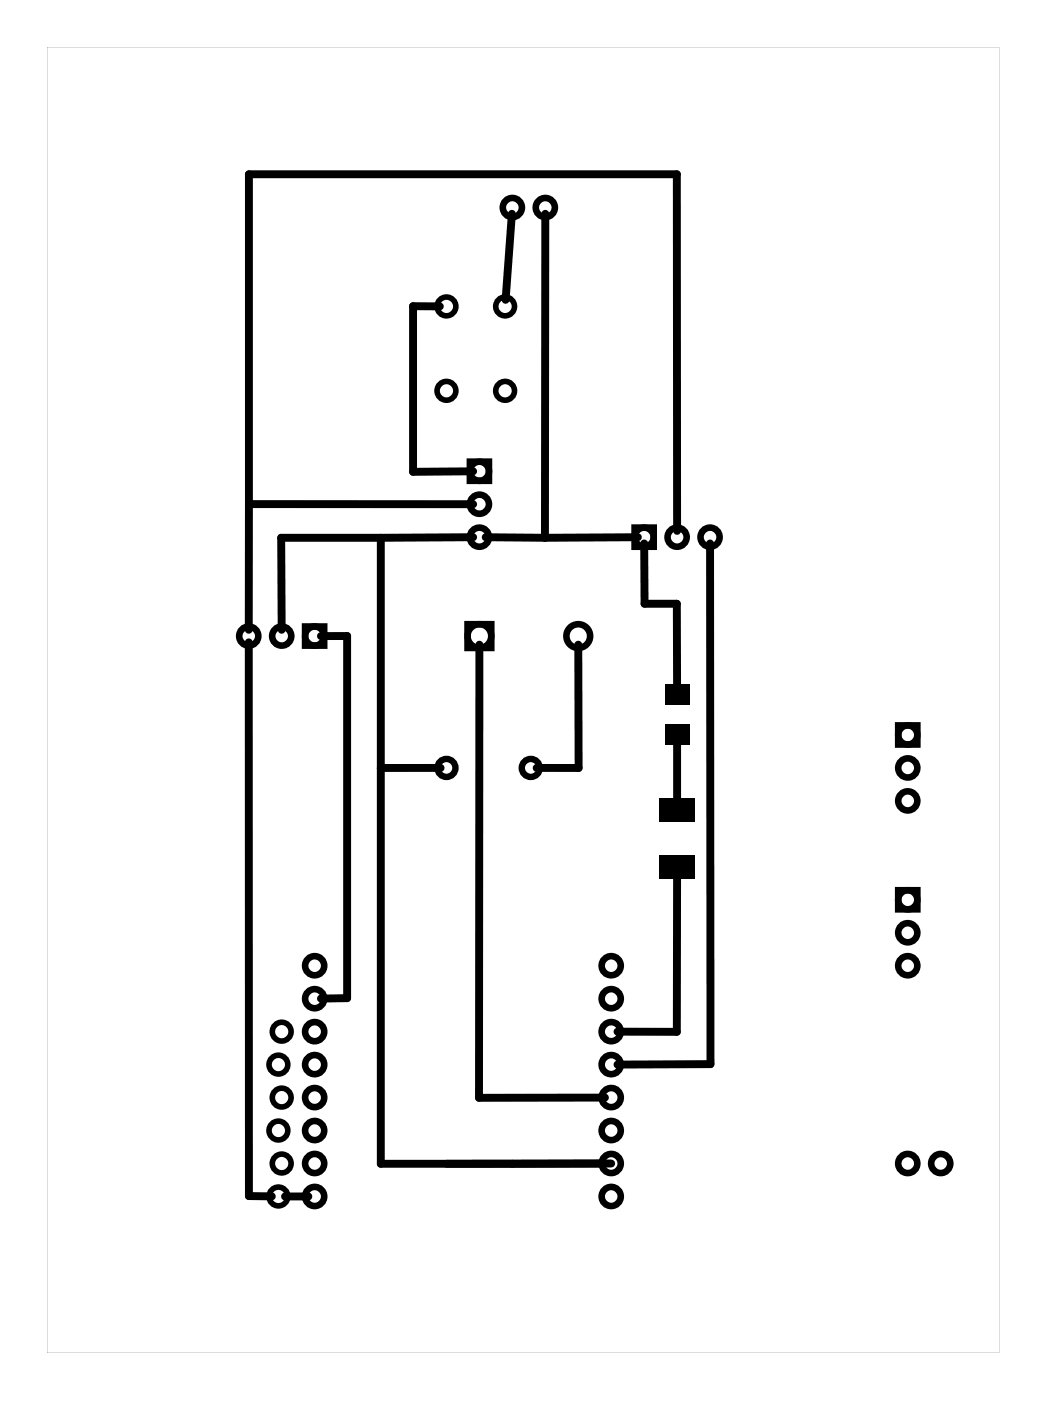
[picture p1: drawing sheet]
<svg xmlns="http://www.w3.org/2000/svg" width="81mm" height="108mm" viewBox="0 0 81 108" stroke-linecap="round" stroke-linejoin="round" font-family="sans-serif">
<g fill="#000">
<path d="M51.2 52.7h1.9v1.6h-1.9zM51.2 55.8h1.9v1.6h-1.9zM50.8 61.5h2.7v1.8h-2.7zM50.8 65.9h2.7v1.8h-2.7z"/>
<path d="M3.6 3.6h73.4v100.6h-73.4zM3.6 3.6v100.6h73.4v-100.6z"/>
</g>
<g fill="none" stroke="#000" stroke-width=".51">
<path d="M36.2 35.6h1.5v1.4h-1.5zM23.5 48.3h1.5v1.4h-1.5zM36 48.1h1.9v1.8h-1.9zM48.9 40.7h1.5v1.4h-1.5zM69.2 55.9h1.5v1.5h-1.5zM69.2 68.6h1.5v1.5h-1.5z"/>
<circle cx="39.5" cy="16" r=".74"/>
<circle cx="42" cy="16" r=".74"/>
<circle cx="37" cy="38.9" r=".74"/>
<circle cx="37" cy="36.3" r=".74"/>
<circle cx="19.2" cy="49" r=".74"/>
<circle cx="21.7" cy="49" r=".74"/>
<circle cx="24.3" cy="49" r=".74"/>
<circle cx="37" cy="41.4" r=".74"/>
<circle cx="37" cy="49" r=".91"/>
<circle cx="44.6" cy="49" r=".91"/>
<circle cx="49.7" cy="41.4" r=".74"/>
<circle cx="52.2" cy="41.4" r=".74"/>
<circle cx="54.7" cy="41.4" r=".74"/>
<circle cx="70" cy="59.2" r=".74"/>
<circle cx="70" cy="56.6" r=".74"/>
<circle cx="24.3" cy="77" r=".74"/>
<circle cx="24.3" cy="74.4" r=".74"/>
<circle cx="24.3" cy="79.5" r=".74"/>
<circle cx="47.1" cy="77" r=".74"/>
<circle cx="47.1" cy="74.4" r=".74"/>
<circle cx="47.1" cy="79.5" r=".74"/>
<circle cx="70" cy="71.9" r=".74"/>
<circle cx="70" cy="69.3" r=".74"/>
<circle cx="70" cy="74.4" r=".74"/>
<circle cx="70" cy="61.7" r=".74"/>
<circle cx="24.3" cy="84.6" r=".74"/>
<circle cx="24.3" cy="92.2" r=".74"/>
<circle cx="24.3" cy="89.7" r=".74"/>
<circle cx="24.3" cy="82" r=".74"/>
<circle cx="24.3" cy="87.1" r=".74"/>
<circle cx="47.1" cy="84.6" r=".74"/>
<circle cx="47.1" cy="92.2" r=".74"/>
<circle cx="47.1" cy="89.7" r=".74"/>
<circle cx="47.1" cy="82" r=".74"/>
<circle cx="47.1" cy="87.1" r=".74"/>
<circle cx="70" cy="89.7" r=".74"/>
<circle cx="72.5" cy="89.7" r=".74"/>
</g>
<g fill="none" stroke="#000" stroke-width=".43">
<circle cx="34.4" cy="23.6" r=".72"/>
<circle cx="34.4" cy="30.1" r=".72"/>
<circle cx="38.9" cy="23.6" r=".72"/>
<circle cx="38.9" cy="30.1" r=".72"/>
<circle cx="21.7" cy="79.5" r=".72"/>
<circle cx="21.5" cy="87.1" r=".72"/>
<circle cx="21.5" cy="82" r=".72"/>
<circle cx="21.5" cy="92.2" r=".72"/>
<circle cx="21.7" cy="84.6" r=".72"/>
<circle cx="21.7" cy="89.7" r=".72"/>
</g>
<g fill="none" stroke="#000" stroke-width=".49">
<circle cx="34.4" cy="59.2" r=".69"/>
<circle cx="40.9" cy="59.2" r=".69"/>
</g>
<g fill="none" stroke="#000" stroke-width=".61">
<path d="M39.5 16.5l-.5 6.6M42 16.5v24.9M19.2 38.8v9.7M19.2 38.8v-25.4h33v27.5M19.2 38.8l17.3 .1M33.9 23.6h-2.1v12.8l4.7-.1M19.2 49.5v42.7h1.8M24.7 49h2.1v27.9h-2.1M29.4 41.4v48.3h17.7M29.4 41.4h-7.7v7.1M34 59.2h-4.6M36.5 41.4h-7.1"/>
<path d="M37 49.7l-.1 34.9h9.7M37.4 41.4h4.6M44.6 49.7v9.5h-3.2M49.2 41.4h-7.2M49.7 41.9v4.6h2.5v6.4M52.2 57.3v4.3M54.7 41.9l.1 40.1h-7.2M52.2 67.5v12h-4.6M22 92.2h1.8"/>
</g>
</svg>
